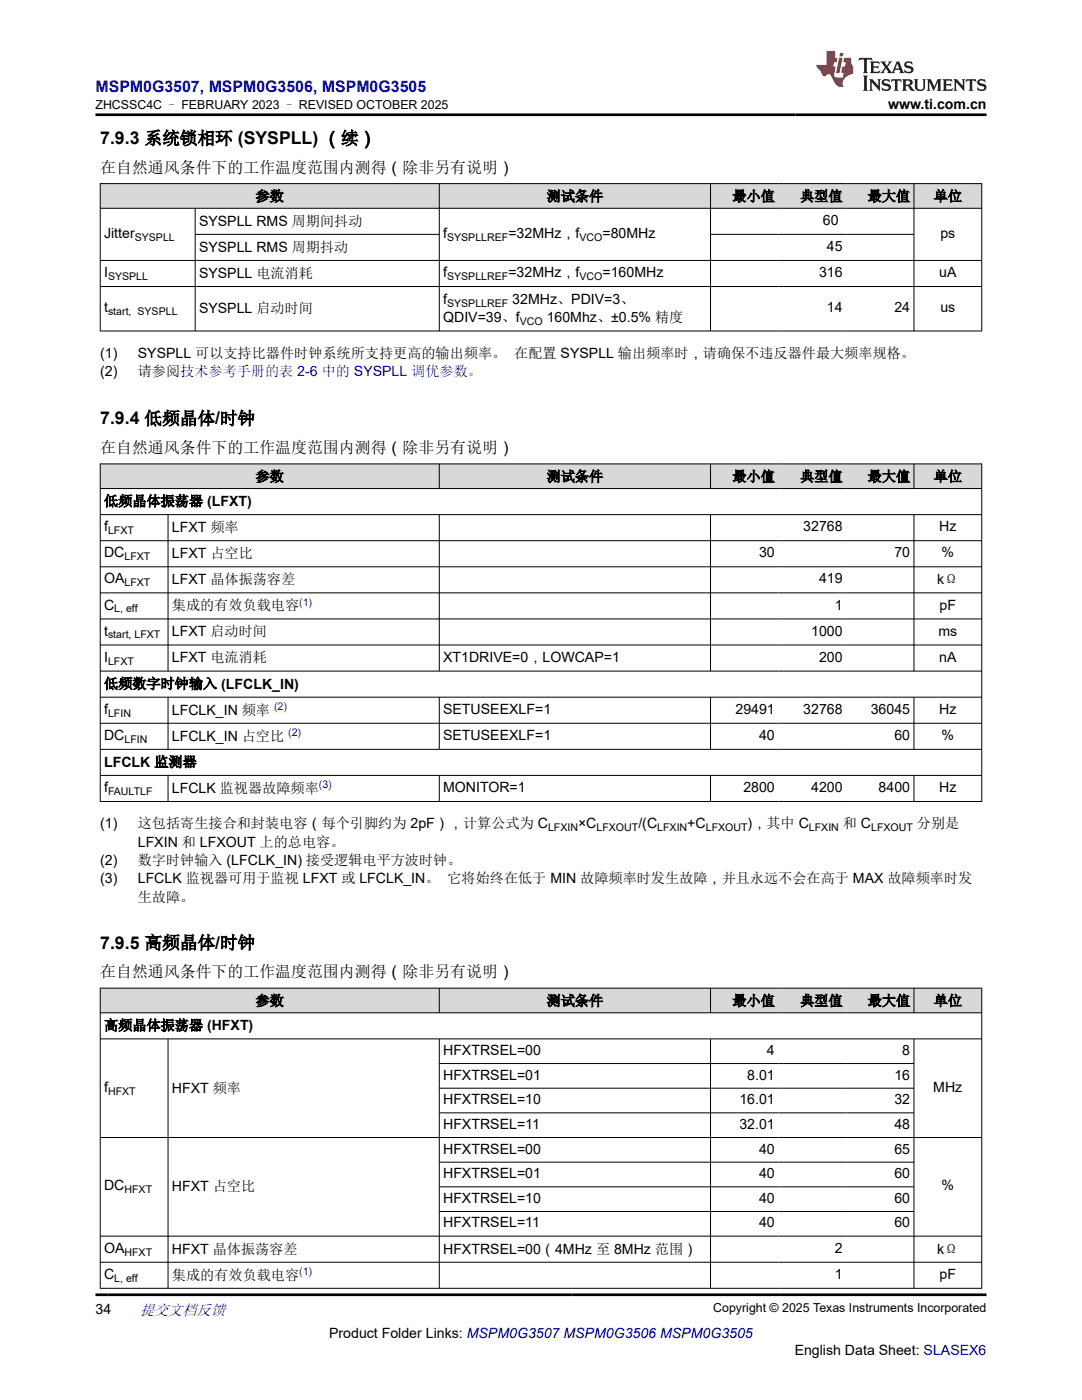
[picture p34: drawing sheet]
<svg xmlns="http://www.w3.org/2000/svg" width="216mm" height="279mm" viewBox="0 0 216 279" stroke-linecap="round" stroke-linejoin="round" font-family="sans-serif">
<defs><g id="words">
<g font-size="3.5">
<text x="20" y="28.8">7.9.3 系统锁相环 (SYSPLL) （续）</text>
<text x="20" y="84.7">7.9.4 低频晶体/时钟</text>
<text x="20" y="189.3">7.9.5 高频晶体/时钟</text>
</g>
<text font-size="3.2" fill="#00f" x="19.1" y="18.3">MSPM0G3507, MSPM0G3506, MSPM0G3505</text>
<g font-size="3.2">
<text x="20" y="34.4">在自然通风条件下的工作温度范围内测得（除非另有说明）</text>
<text x="20" y="90.4">在自然通风条件下的工作温度范围内测得（除非另有说明）</text>
<text x="20" y="195">在自然通风条件下的工作温度范围内测得（除非另有说明）</text>
</g>
<text font-size="3" fill="#00f" x="27.9" y="262.4">提交文档反馈</text>
<g font-size="2.8">
<text x="177.2" y="21.7">www.ti.com.cn</text>
<text x="51" y="40.1">参数</text>
<text x="109.1" y="40.1">测试条件</text>
<text x="146.1" y="40.1">最小值</text>
<text x="159.7" y="40.1">典型值</text>
<text x="173.1" y="40.1">最大值</text>
<text x="186.3" y="40.1">单位</text>
<text x="20.8" y="47.5">Jitter</text>
<text x="39.7" y="45">SYSPLL RMS 周期间抖动</text>
<text x="88.4" y="47.5">f</text>
<text x="101.4" y="47.5">=32MHz，f</text>
<text x="120.2" y="47.5">=80MHz</text>
<text x="164.2" y="44.9">60</text>
<text x="187.6" y="47.5">ps</text>
<text x="39.7" y="50.2">SYSPLL RMS 周期抖动</text>
<text x="165" y="50.1">45</text>
<text x="20.8" y="55.3">I</text>
<text x="39.7" y="55.5">SYSPLL 电流消耗</text>
<text x="88.4" y="55.3">f</text>
<text x="101.4" y="55.3">=32MHz，f</text>
<text x="120.2" y="55.3">=160MHz</text>
<text x="163.4" y="55.3">316</text>
<text x="187.4" y="55.3">uA</text>
<text x="20.8" y="62.3">t</text>
<text x="39.7" y="62.5">SYSPLL 启动时间</text>
<text x="88.4" y="60.7">f</text>
<text x="88.4" y="64.3">QDIV=39、f</text>
<text x="102.2" y="60.7">32MHz、PDIV=3、</text>
<text x="109.1" y="64.3">160Mhz、±0.5% 精度</text>
<text x="165" y="62.3">14</text>
<text x="178.5" y="62.3">24</text>
<text x="187.6" y="62.3">us</text>
<text x="20" y="71.4">(1)</text>
<text x="27.5" y="71.4">SYSPLL 可以支持比器件时钟系统所支持更高的输出频率。 在配置 SYSPLL 输出频率时，请确保不违反器件最大频率规格。</text>
<text x="20" y="75.1">(2)</text>
<text x="27.5" y="75.1">请参阅技术参考手册的表 2-6 中的 SYSPLL 调优参数。</text>
<text x="20.8" y="101">低频晶体振荡器 (LFXT)</text>
<text x="51" y="96.1">参数</text>
<text x="109.1" y="96.1">测试条件</text>
<text x="146.1" y="96.1">最小值</text>
<text x="159.7" y="96.1">典型值</text>
<text x="173.1" y="96.1">最大值</text>
<text x="186.3" y="96.1">单位</text>
<text x="20.8" y="106">f</text>
<text x="34.3" y="106.2">LFXT 频率</text>
<text x="160.3" y="106">32768</text>
<text x="187.4" y="106">Hz</text>
<text x="20.8" y="111.2">DC</text>
<text x="34.3" y="111.4">LFXT 占空比</text>
<text x="151.5" y="111.2">30</text>
<text x="178.5" y="111.2">70</text>
<text x="187.9" y="111.2">%</text>
<text x="20.8" y="116.4">OA</text>
<text x="34.3" y="116.6">LFXT 晶体振荡容差</text>
<text x="163.4" y="116.4">419</text>
<text x="187" y="116.6">kΩ</text>
<text x="20.8" y="121.7">C</text>
<text x="34.3" y="121.8">集成的有效负载电容</text>
<text x="166.6" y="121.7">1</text>
<text x="187.5" y="121.7">pF</text>
<text x="20.8" y="126.9">t</text>
<text x="34.3" y="127">LFXT 启动时间</text>
<text x="161.9" y="126.9">1000</text>
<text x="187.3" y="126.9">ms</text>
<text x="20.8" y="132.1">I</text>
<text x="20.8" y="137.4">低频数字时钟输入 (LFCLK_IN)</text>
<text x="34.3" y="132.2">LFXT 电流消耗</text>
<text x="88.4" y="132.1">XT1DRIVE=0，LOWCAP=1</text>
<text x="163.4" y="132.1">200</text>
<text x="187.4" y="132.1">nA</text>
<text x="20.8" y="142.5">f</text>
<text x="34.3" y="142.6">LFCLK_IN 频率</text>
<text x="88.4" y="142.5">SETUSEEXLF=1</text>
<text x="146.8" y="142.5">29491</text>
<text x="160.3" y="142.5">32768</text>
<text x="173.8" y="142.5">36045</text>
<text x="187.4" y="142.5">Hz</text>
<text x="20.8" y="147.7">DC</text>
<text x="34.3" y="147.8">LFCLK_IN 占空比</text>
<text x="88.4" y="147.7">SETUSEEXLF=1</text>
<text x="151.5" y="147.7">40</text>
<text x="178.5" y="147.7">60</text>
<text x="187.9" y="147.7">%</text>
<text x="20.8" y="153">LFCLK 监测器</text>
<text x="20.8" y="158.1">f</text>
<text x="34.3" y="158.2">LFCLK 监视器故障频率</text>
<text x="88.4" y="158.1">MONITOR=1</text>
<text x="148.3" y="158.1">2800</text>
<text x="161.9" y="158.1">4200</text>
<text x="175.3" y="158.1">8400</text>
<text x="187.4" y="158.1">Hz</text>
<text x="20" y="165.3">(1)</text>
<text x="27.5" y="165.3">这包括寄生接合和封装电容（每个引脚约为 2pF），计算公式为 C</text>
<text x="115.3" y="165.3">×C</text>
<text x="127.4" y="165.3">/(C</text>
<text x="137.1" y="165.3">+C</text>
<text x="149.2" y="165.3">)，其中 C</text>
<text x="168.2" y="165.3">和 C</text>
<text x="183" y="165.3">分别是</text>
<text x="20" y="172.6">(2)</text>
<text x="27.5" y="169">LFXIN 和 LFXOUT 上的总电容。</text>
<text x="27.5" y="172.6">数字时钟输入 (LFCLK_IN) 接受逻辑电平方波时钟。</text>
<text x="20" y="176.3">(3)</text>
<text x="27.5" y="176.3">LFCLK 监视器可用于监视 LFXT 或 LFCLK_IN。 它将始终在低于 MIN 故障频率时发生故障，并且永远不会在高于 MAX 故障频率时发</text>
<text x="27.5" y="180">生故障。</text>
<text x="51" y="200.7">参数</text>
<text x="109.1" y="200.7">测试条件</text>
<text x="146.1" y="200.7">最小值</text>
<text x="159.7" y="200.7">典型值</text>
<text x="173.1" y="200.7">最大值</text>
<text x="186.3" y="200.7">单位</text>
<text x="20.8" y="205.6">高频晶体振荡器 (HFXT)</text>
<text x="88.4" y="210.5">HFXTRSEL=00</text>
<text x="88.4" y="215.4">HFXTRSEL=01</text>
<text x="149.1" y="215.4">8.01</text>
<text x="153" y="210.5">4</text>
<text x="178.5" y="215.4">16</text>
<text x="180" y="210.5">8</text>
<text x="20.8" y="217.9">f</text>
<text x="34.3" y="218">HFXT 频率</text>
<text x="88.4" y="220.4">HFXTRSEL=10</text>
<text x="147.5" y="220.4">16.01</text>
<text x="178.5" y="220.4">32</text>
<text x="186.2" y="217.9">MHz</text>
<text x="88.4" y="225.3">HFXTRSEL=11</text>
<text x="147.5" y="225.3">32.01</text>
<text x="178.5" y="225.3">48</text>
<text x="88.4" y="230.2">HFXTRSEL=00</text>
<text x="151.5" y="230.2">40</text>
<text x="178.5" y="230.2">65</text>
<text x="20.8" y="237.6">DC</text>
<text x="34.3" y="237.7">HFXT 占空比</text>
<text x="88.4" y="235.1">HFXTRSEL=01</text>
<text x="151.5" y="235.1">40</text>
<text x="178.5" y="235.1">60</text>
<text x="187.9" y="237.6">%</text>
<text x="88.4" y="240.1">HFXTRSEL=10</text>
<text x="88.4" y="245">HFXTRSEL=11</text>
<text x="151.5" y="240.1">40</text>
<text x="151.5" y="245">40</text>
<text x="178.5" y="240.1">60</text>
<text x="178.5" y="245">60</text>
<text x="20.8" y="250">OA</text>
<text x="34.3" y="250.2">HFXT 晶体振荡容差</text>
<text x="88.4" y="250.2">HFXTRSEL=00（4MHz 至 8MHz 范围）</text>
<text x="166.6" y="250">2</text>
<text x="187" y="250.2">kΩ</text>
<text x="20.8" y="255.2">C</text>
<text x="34.3" y="255.4">集成的有效负载电容</text>
<text x="166.6" y="255.2">1</text>
<text x="187.5" y="255.2">pF</text>
<text x="19.1" y="262.1">34</text>
<text x="65.7" y="266.9">Product Folder Links: MSPM0G3507 MSPM0G3506 MSPM0G3505</text>
<text x="158.6" y="270.3">English Data Sheet: SLASEX6</text>
</g>
<g font-size="2.5">
<text x="19.1" y="21.8">ZHCSSC4C – FEBRUARY 2023 – REVISED OCTOBER 2025</text>
<text x="142.3" y="261.8">Copyright © 2025 Texas Instruments Incorporated</text>
</g>
<g font-size="2.1">
<text x="26.9" y="48.1">SYSPLL</text>
<text x="89.2" y="48.1">SYSPLLREF</text>
<text x="115.6" y="48.1">VCO</text>
<text x="21.6" y="55.9">SYSPLL</text>
<text x="89.2" y="55.9">SYSPLLREF</text>
<text x="115.6" y="55.9">VCO</text>
<text x="21.6" y="62.9">start, SYSPLL</text>
<text x="89.2" y="61.2">SYSPLLREF</text>
<text x="103.7" y="64.9">VCO</text>
<text x="21.6" y="106.6">LFXT</text>
<text x="24.8" y="111.8">LFXT</text>
<text x="24.8" y="117">LFXT</text>
<text x="22.8" y="122.2">L, eff</text>
<text x="21.6" y="127.4">start, LFXT</text>
<text x="21.6" y="132.6">LFXT</text>
<text x="21.6" y="143">LFIN</text>
<text x="24.8" y="148.2">LFIN</text>
<text x="21.6" y="158.6">FAULTLF</text>
<text x="109.3" y="165.9">LFXIN</text>
<text x="119" y="165.9">LFXOUT</text>
<text x="131.1" y="165.9">LFXIN</text>
<text x="140.8" y="165.9">LFXOUT</text>
<text x="161.4" y="165.9">LFXIN</text>
<text x="173.8" y="165.9">LFXOUT</text>
<text x="21.6" y="218.5">HFXT</text>
<text x="24.8" y="238.2">HFXT</text>
<text x="24.8" y="250.6">HFXT</text>
<text x="22.8" y="255.8">L, eff</text>
</g>
<g font-size="2.1" fill="#00f">
<text x="59.7" y="120.9">(1)</text>
<text x="54.7" y="141.7">(2)</text>
<text x="57.5" y="146.9">(2)</text>
<text x="63.6" y="157.3">(3)</text>
<text x="59.7" y="254.4">(1)</text>
</g>
</g></defs>
<g fill="#d8d8d8">
<path d="M20 36.6h175.9v5h-175.9z" fill-rule="evenodd"/>
<path d="M20.1 36.7h67.5v4.8h-67.5z" fill-rule="evenodd"/>
<path d="M87.7 36.7h54v4.8h-54z" fill-rule="evenodd"/>
<path d="M141.8 36.7h13.5v4.8h-13.5z" fill-rule="evenodd"/>
<path d="M155.3 36.7h13.5v4.8h-13.5z" fill-rule="evenodd"/>
<path d="M168.8 36.7h13.5v4.8h-13.5z" fill-rule="evenodd"/>
<path d="M182.4 36.7h13.4v4.8h-13.4z" fill-rule="evenodd"/>
</g>
<g fill="none" stroke="#000" stroke-width=".2">
<path d="M19.9 36.6h176.1M20 36.6v29.5M87.7 36.6v29.5M141.8 36.6v29.5M182.4 36.6v29.5M195.9 36.6v29.5M19.9 41.6h176.1M19.9 52h176.1M19.9 57.2h176.1M38.9 41.6v24.5M38.9 46.8h48.8M141.8 46.8h40.6"/>
<path d="M19.9 66.1h176.1"/>
</g>
<g fill="#d8d8d8">
<path d="M20 92.6h175.9v4.9h-175.9z" fill-rule="evenodd"/>
<path d="M20.1 92.6h67.5v4.8h-67.5z" fill-rule="evenodd"/>
<path d="M87.7 92.6h54v4.8h-54z" fill-rule="evenodd"/>
<path d="M141.8 92.6h13.5v4.8h-13.5z" fill-rule="evenodd"/>
<path d="M155.3 92.6h13.5v4.8h-13.5z" fill-rule="evenodd"/>
<path d="M168.8 92.6h13.5v4.8h-13.5z" fill-rule="evenodd"/>
<path d="M182.4 92.6h13.4v4.8h-13.4z" fill-rule="evenodd"/>
</g>
<g fill="none" stroke="#000" stroke-width=".2">
<path d="M19.9 92.6h176.1M19.9 97.5h176.1M20 92.5v67.5M87.7 92.5v5.1M141.8 92.5v5.1M182.4 92.5v5.1M195.9 92.5v67.5M19.9 102.7h176.1M19.9 107.9h176.1M19.9 113.1h176.1M19.9 118.3h176.1M33.5 102.7v31.3"/>
<path d="M87.7 102.7v31.3M141.8 102.7v31.3M182.4 102.7v31.3M19.9 123.5h176.1M19.9 128.7h176.1M19.9 133.9h176.1M19.9 139.1h176.1M33.5 139.1v10.5M87.7 139.1v10.5M141.8 139.1v10.5M182.4 139.1v10.5M19.9 144.3h176.1"/>
<path d="M19.9 149.5h176.1M19.9 154.8h176.1M19.9 160h176.1M33.5 154.8v5.2M87.7 154.8v5.2M141.8 154.8v5.2M182.4 154.8v5.2"/>
</g>
<g fill="#d8d8d8">
<path d="M20 197.2h175.9v4.9h-175.9z" fill-rule="evenodd"/>
<path d="M20.1 197.3h67.5v4.8h-67.5z" fill-rule="evenodd"/>
<path d="M87.7 197.3h54v4.8h-54z" fill-rule="evenodd"/>
<path d="M141.8 197.3h13.5v4.8h-13.5z" fill-rule="evenodd"/>
<path d="M155.3 197.3h13.5v4.8h-13.5z" fill-rule="evenodd"/>
<path d="M168.8 197.3h13.5v4.8h-13.5z" fill-rule="evenodd"/>
<path d="M182.4 197.3h13.4v4.8h-13.4z" fill-rule="evenodd"/>
</g>
<g fill="none" stroke="#000" stroke-width=".2">
<path d="M19.9 197.2h176.1M20 197.1v60.1M87.7 197.1v5.1M141.8 197.1v5.1M182.4 197.1v5.1M195.9 197.1v60.1M19.9 202.1h176.1M19.9 207.3h176.1M33.5 207.3v49.9M87.7 207.3v49.9M87.7 212.3h94.7M87.7 217.2h94.7"/>
<path d="M141.8 207.3v49.9M182.4 207.3v49.9M19.9 227h176.1M87.7 222.1h94.7M87.7 231.9h94.7M87.7 236.9h94.7M19.9 246.7h176.1M19.9 251.9h176.1M19.9 257.1h176.1M87.7 241.8h94.7"/>
</g>
<path d="M171.5 11.6l-.2 .5 .5-.2h.6v.1v2.2l-.2 .4h1l-.2-.4v-2.2v-.1h.5l.6 .2-.2-.5zM173.6 12.3l.2 .4v1.5l-.2 .4h1.9l.1-.6a1.08 1.08 0 0 1-1.3 .2v-.7h.6l.4 .2v-.7l-.4 .2h-.6v-.5l.2-.2a1 1 0 0 1 1 .3l-.1-.5zM175.7 12.3l.9 1.1-1 1.2h.9l-.2-.2 .5-.8 .4 .8-.2 .2h1.6l-.2-.2 .2-.5h.9l.1 .5-.1 .2h.9l-.2-.3-.8-2h-.5l-.9 2.2-.9-1.1 .9-1.1h-.8l.2 .2-.4 .6-.4-.6 .2-.2zM179 12.7l.4 1h-.7zM180.7 12.4a.65 .65 0 0 0-.2 .7 .65 .65 0 0 0 .6 .5l.6 .1 .1 .3a.79 .79 0 0 1-.7 .4 .79 .79 0 0 1-.7-.5l.1 .7 .2-.1a.93 .93 0 0 0 1.1 .1 .93 .93 0 0 0 .4-1 1.46 1.46 0 0 0-1.2-.6l-.1-.3a1.09 1.09 0 0 1 1.2 .2l-.2-.6-.1 .1-.5-.2zM172.2 15.1l.2 .4v2.2l-.2 .4h1l-.2-.4v-2.2l.2-.4zM173.4 15.8l.2 .4v1.5l-.2 .4h.8l-.3-.4 .1-1.3 1.6 1.8v-2l.2-.4h-.7l.1 .2 .1 1.1-1.2-1.3zM176.2 15.9a.65 .65 0 0 0-.2 .8 .65 .65 0 0 0 .6 .4l.6 .2 .1 .2a.79 .79 0 0 1-.7 .4 .79 .79 0 0 1-.7-.5l.1 .7 .2-.1a.93 .93 0 0 0 1.1 .1 .93 .93 0 0 0 .4-.9 1.46 1.46 0 0 0-1.2-.6l-.1-.4a1.09 1.09 0 0 1 1.2 .2l-.1-.6-.2 .1-.5-.1zM177.9 15.8l-.1 .6a.63 .63 0 0 1 .8-.3v1.6l-.3 .4h1l-.2-.4v-1.6a.66 .66 0 0 1 .8 .3l-.1-.6zM180 15.8l.2 .4v1.5l-.2 .4h1l-.2-.2-.1-.7h.5l.1 .2a.79 .79 0 0 0 1.2 .6l-1-.9a.61 .61 0 0 0 .6-.6 .61 .61 0 0 0-.5-.7zM180.8 16.1h.1a.47 .47 0 0 1 .5 .1 .47 .47 0 0 1 .1 .5l-.1 .1-.7 .1zM182.3 15.8l.2 .2a2.27 2.27 0 0 0 .4 2 1.04 1.04 0 0 0 1.7-.7v-1.3l.2-.2h-.8l.2 .4v1.1a.6 .6 0 0 1-.6 .6 .6 .6 0 0 1-.6-.6v-1.1l.3-.4zM184.9 15.8l.2 .4v1.5l-.2 .4h.8l-.3-.4v-1.4l.9 1.9 .9-1.9v1.4l-.3 .4h1l-.2-.4v-1.5l.2-.4h-.8l-.7 1.5-.6-1.5zM188.1 15.8l.2 .4v1.5l-.2 .4h1.9l.1-.6a1.09 1.09 0 0 1-1.3 .2v-.7h.6l.4 .2v-.6l-.4 .2h-.6v-.6l.2-.1a1.01 1.01 0 0 1 1 .3l-.1-.6zM190.2 15.8l.3 .4v1.5l-.3 .4h.8l-.2-.4v-1.3l1.6 1.8v-2l.2-.4h-.7l.2 .2v1.1l-1.2-1.3zM192.8 15.8l-.1 .6a.63 .63 0 0 1 .8-.3v1.6l-.3 .4h1l-.2-.4v-1.6a.66 .66 0 0 1 .8 .3l-.1-.6zM195.2 15.9a.65 .65 0 0 0-.2 .8 .65 .65 0 0 0 .6 .4l.6 .2 .2 .2a.79 .79 0 0 1-.7 .4 .79 .79 0 0 1-.7-.5l.1 .7 .2-.1a.93 .93 0 0 0 1 .1 .93 .93 0 0 0 .5-.9 1.46 1.46 0 0 0-1.3-.6v-.4a1.09 1.09 0 0 1 1.2 .2l-.2-.6-.2 .1-.5-.1z" fill="#231f20"/>
<path d="M164.9 10.2v2.8h-2l.1 .3 .8 1a.95 .95 0 0 0 1 .9 .59 .59 0 0 1 .5-.4 .59 .59 0 0 1 .5 .4l.4 .7a1.59 1.59 0 0 0 2.1 1.4 1.61 1.61 0 0 1 1-2.3l1-.3-.1-1.5a1.59 1.59 0 0 1-.3-1.7h-1.5l-.2 .9h.6l-.2 .9h-.5l-.2 1v.2l.4 .1-.1 .9h-.7a.73 .73 0 0 1-1-.7l.3-1.5h-.5l.1-.9h.5l.2-.9h-.5v-1.3zM167.4 11.5l-.6 3.1h.7l.6-3.1zM167.6 10.6l-.1 .6h.7l.1-.6z" fill="#ed1c24"/>
<path d="M19.1 22.9h177.8M19.1 258.4h177.8" fill="none" stroke="#000" stroke-width=".53"/>
<use href="#words"/>
</svg>
